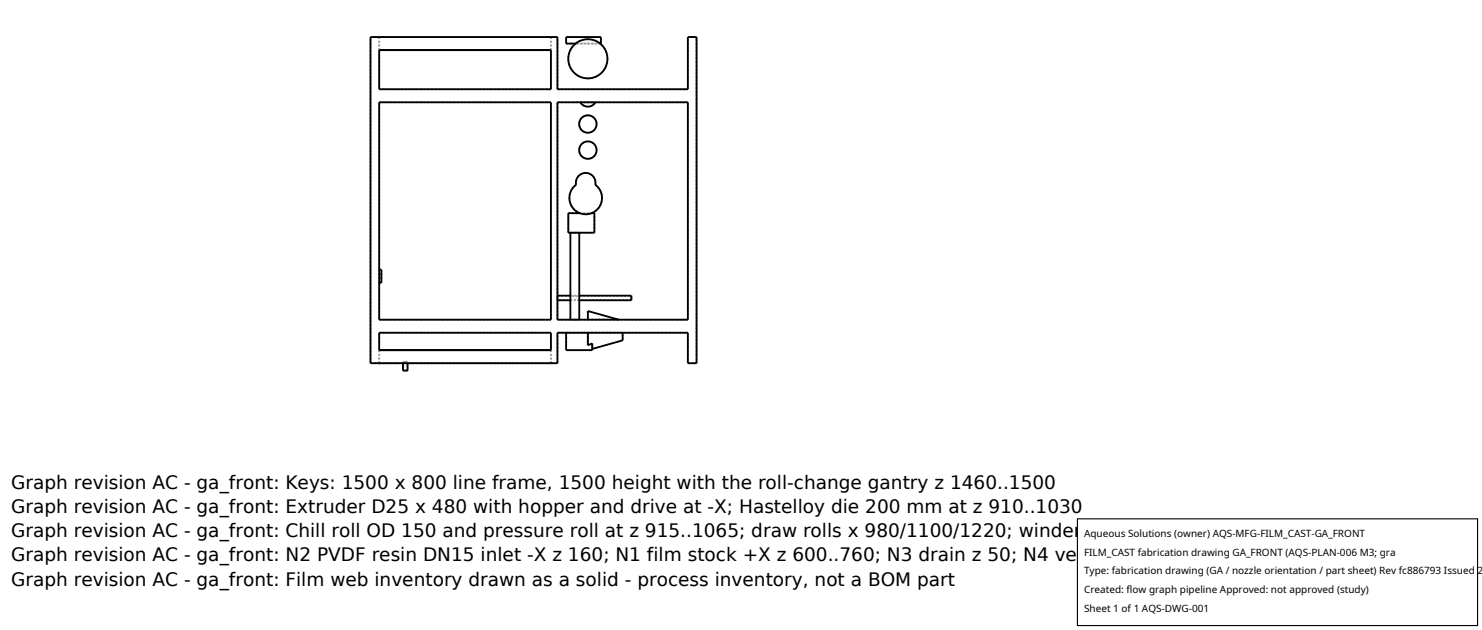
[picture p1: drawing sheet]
<svg xmlns="http://www.w3.org/2000/svg" width="212mm" height="90mm" viewBox="0 0 212 90" stroke-linecap="round" stroke-linejoin="round" font-family="sans-serif">
<defs><g id="words">
<g font-size="2.6">
<text x="1.6" y="69.8">Graph revision AC - ga_front: Keys: 1500 x 800 line frame, 1500 height with the roll-change gantry z 1460..1500</text>
<text x="1.6" y="73.3">Graph revision AC - ga_front: Extruder D25 x 480 with hopper and drive at -X; Hastelloy die 200 mm at z 910..1030</text>
<text x="1.6" y="76.7">Graph revision AC - ga_front: Chill roll OD 150 and pressure roll at z 915..1065; draw rolls x 980/1100/1220; winder +X</text>
<text x="1.6" y="80.2">Graph revision AC - ga_front: N2 PVDF resin DN15 inlet -X z 160; N1 film stock +X z 600..760; N3 drain z 50; N4 vent to z 1200</text>
<text x="1.6" y="83.6">Graph revision AC - ga_front: Film web inventory drawn as a solid - process inventory, not a BOM part</text>
</g>
<g font-size="1.4">
<text x="154.8" y="76.6">Aqueous Solutions (owner) AQS-MFG-FILM_CAST-GA_FRONT</text>
<text x="154.8" y="79.3">FILM_CAST fabrication drawing GA_FRONT (AQS-PLAN-006 M3; gra</text>
<text x="154.8" y="82">Type: fabrication drawing (GA / nozzle orientation / part sheet) Rev fc886793 Issued 2</text>
<text x="154.8" y="84.7">Created: flow graph pipeline Approved: not approved (study)</text>
<text x="154.8" y="87.4">Sheet 1 of 1 AQS-DWG-001</text>
</g>
</g></defs>
<g fill="none" stroke="#a0a0a0" stroke-width=".26" stroke-dasharray=".3 .3" stroke-linecap="butt">
<path d="M52.9 5.3h26.7M54.2 12.7h24.5M54.2 12.7v-5.5M54.2 7.2h24.5M54.2 14.6h24.5M54.2 5.3h24.5M54.2 7.2v-1.9M78.7 12.7v-5.5M78.7 7.2v-1.9M79.6 12.7h18.6M79.6 12.7v-7.4M79.6 14.6h18.6"/>
<path d="M80.9 6.2h4.9M80.9 5.3h4.9M80.9 6.2v-.9M82.2 6.2l.8-.4 1-.2M82.2 6.2l-.6 .6-.3 .8-.1 .9 .1 .8 .5 .8 .6 .6 .7 .4 .9 .1 .8-.1 .7-.4 .7-.6 .4-.8 .2-.8-.1-.8-.4-.9-.6-.6M82.9 14.6h2.1M82.9 14.6l.4 .4 .6 .2 .7-.2 .4-.4M84 5.6l.9 .2 .8 .4M84 16.5l-.5 .1-.4 .2-.3 .4-.1 .5 .1 .5 .3 .4 .3 .2 .5 .2 .5-.1 .4-.3 .3-.4 .1-.5-.1-.5-.3-.4-.4-.2-.4-.1M85.7 6.2h-3.5M85.8 6.2v-.9M98.2 5.3h1.3"/>
<path d="M98.2 12.7v-7.4M54.2 38.5v1.9M54.2 39.1v.7M54.2 39.8v-.7M54.2 39.1h.3M54.5 39.1v.7M54.5 39.8v-.7M54.5 39.8h-.3M81.2 33.2h3.7M81.2 33.2v-2.8M81.2 30.4h3.7M81.5 33.2h.6"/>
<path d="M82.1 33.2h.6M82.3 26.4l-.5 .4-.3 .6-.2 .5v.6l.2 .6 .3 .6 .5 .5 .5 .2M82.3 26.4v-.6l.3-.6 .4-.3 .6-.2 .6 .1 .5 .4 .3 .6v.6M82.7 33.2h-1.2M82.8 30.4h1.7M84 20.2l-.5 .1-.4 .3-.3 .4-.1 .5 .1 .4 .3 .4 .4 .3 .5 .1 .5-.1 .4-.3 .2-.4 .1-.5-.1-.4-.3-.5-.4-.2-.4-.1M84.5 30.4l-.8 .2-.9-.2M84.5 30.4l.5-.2 .5-.5 .3-.6 .2-.6v-.6l-.2-.5-.3-.6-.5-.4M84.9 33.2v-2.8M52.9 51.9v-46.6M52.9 51.9h26.7M54.2 50h24.5"/>
<path d="M54.2 50v-2.5M54.2 47.5h24.5M54.2 45.7v-31.1M54.2 45.7h24.5M54.2 51.9h24.5M54.2 51.9v-1.9M54.2 40.4v-1.9M54.5 40.4v-1.9M57.6 51.7h.3M57.6 51.7v.2M57.6 52.9h.3M57.6 51.7v1.2"/>
<path d="M57.9 51.7h.3M57.9 52.9h.3M58.2 52.9h-.6M58.2 51.7h-.6M58.2 51.7v1.2M58.2 51.7v.2M78.7 50v-2.5M78.7 45.7v-31.1M78.7 51.9v-1.9M79.6 51.9v-4.4M79.6 47.5h18.6M79.6 45.7h18.6"/>
<path d="M79.6 45.7v-31.1M79.6 42.2v.7M79.6 42.9v-.7M79.6 42.3h10.6M79.6 42.3v.5M79.6 42.8v-.5M80.9 47.5h3.1M80.9 50h3.7M80.9 50v-2.5M81.5 45.7h1.2M81.5 42.2h1.2M82.1 45.7h-.6"/>
<path d="M82.7 45.7h-.6M82.7 42.9h-1.2M84 47.5h4.9M84 45.7h4.4M84 47.5v1.8M84 49.3v-1.8M84 44.4v1.3M84.6 49l-.6 .3M84.6 49v.8M84.6 49.8v-.8M84.6 50v-1M88.4 45.7h-4.4"/>
<path d="M88.9 47.5h-4.9M88.9 48.6v-1.1M90.2 42.9v-.7M90.2 42.3v.5M90.2 42.8v-.5M90.2 42.8h-10.6M98.2 51.9h1.3M98.2 51.9v-4.4M98.2 45.7v-31.1M99.5 51.9v-46.6"/>
</g>
<g fill="none" stroke="#000" stroke-width=".26">
<path d="M52.9 5.3h26.7v7.4h18.6v-7.4h1.3v46.6h-1.3v-4.4h-18.6v4.4h-26.7zM54.2 7.2h24.5v5.5h-24.5zM54.2 14.6h24.5v31.1h-24.5zM79.6 14.6h18.6v31.1h-18.6zM82.2 6.2h-1.3v-.9h4.9v.9h-.1M82.9 14.6l.4 .4 .6 .2 .7-.2 .4-.4M54.2 38.5h.3v1.9h-.3M81.5 33.2v12.5M82.7 25.1l.4-.3 .5-.1 .5 .1 .4 .2 .5 .6v.8l.5 .5 .4 .7 .1 .9-.3 .8-.6 .8-.7 .4-1 .1-.8-.3-.7-.6-.5-.7-.1-.7 .1-.7 .4-.7 .5-.5v-.7zM82.7 33.2v12.5M82.8 30.4h-1.6v2.8h3.7v-2.8h-.4M54.2 47.5h24.5v2.5h-24.5z"/>
<path d="M57.6 51.9v1h.6v-1M79.6 42.2h1.9M79.6 42.9h1.9M80.9 47.5v2.5h3.7v-1l-.6 .3v-1.8M82.7 42.2h7.5v.7h-7.5M84 45.7v-1.3l4.4 1.3M88.9 47.5v1.1l-4.3 1.2"/>
<circle cx="84" cy="8.4" r="2.79"/>
<circle cx="84" cy="17.7" r="1.24"/>
<circle cx="84" cy="21.4" r="1.24"/>
</g>
<path d="M153.9 74.1h57.1v15.2h-57.1z" fill="#fff" stroke="#000" stroke-width=".16"/>
<use href="#words"/>
</svg>
